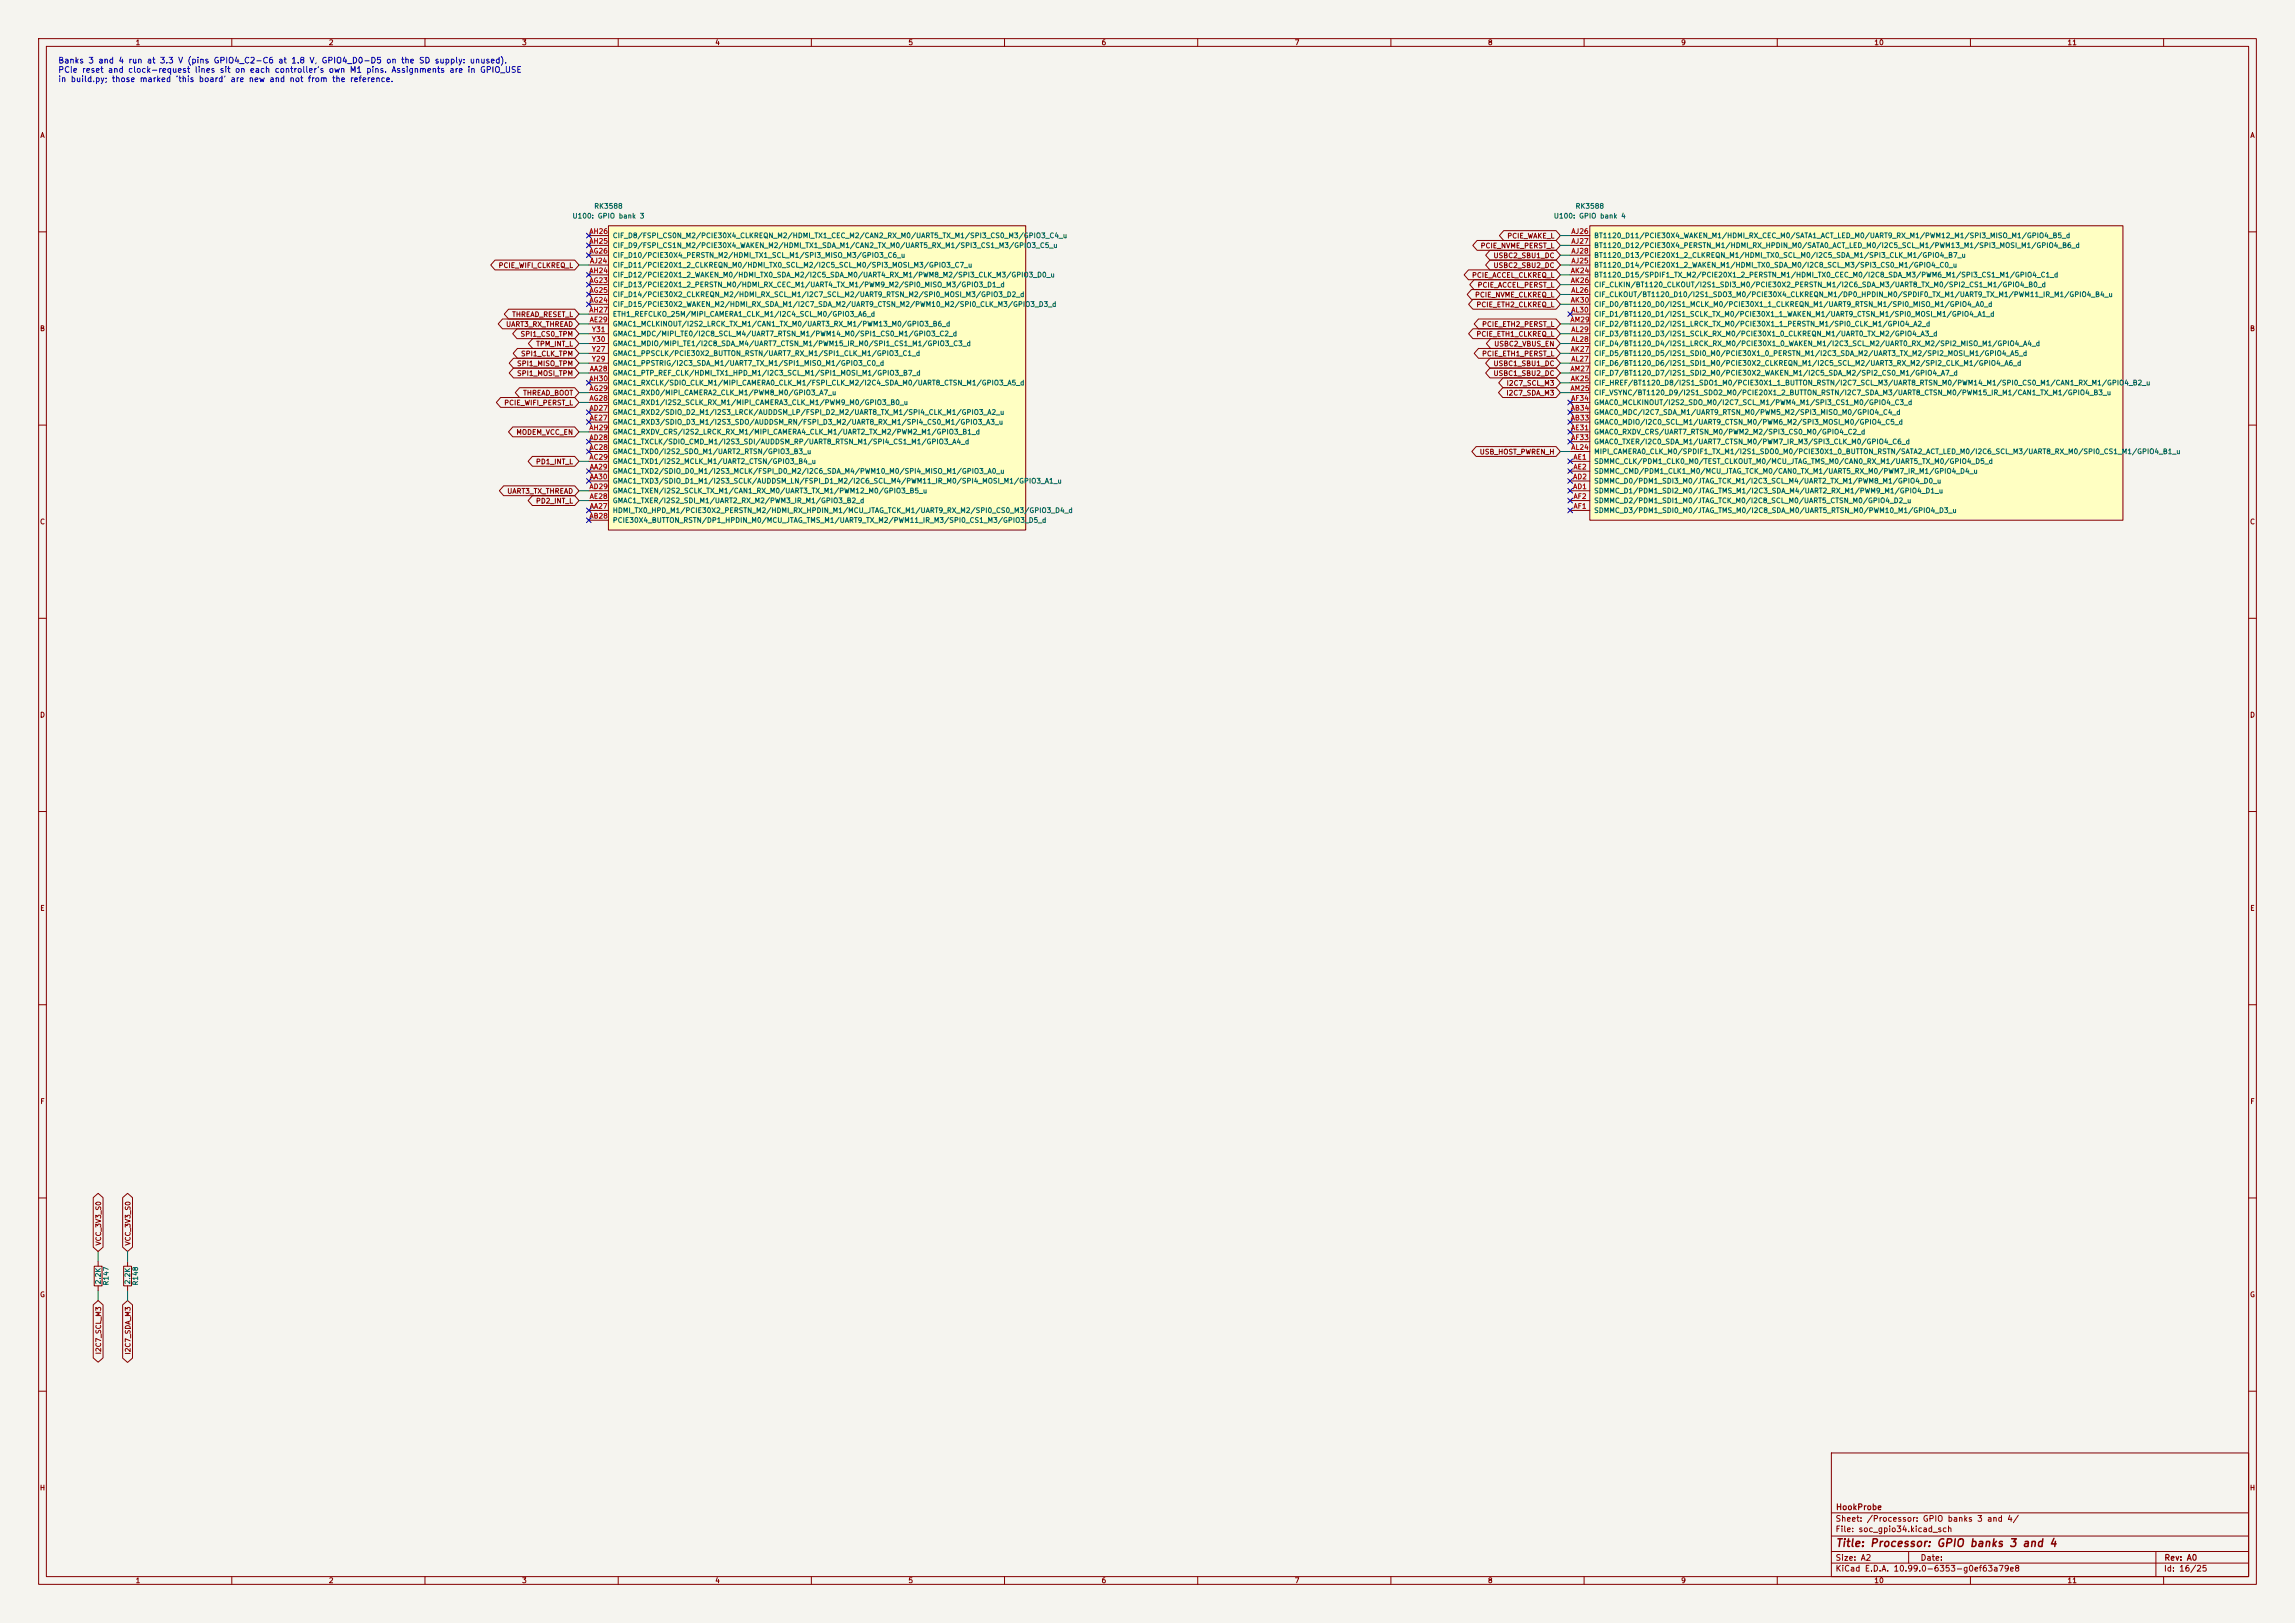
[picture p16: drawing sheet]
<svg xmlns="http://www.w3.org/2000/svg" width="594mm" height="420mm" viewBox="0 0 594 420" stroke-linecap="round" stroke-linejoin="round" font-family="sans-serif">
<defs><g id="words">
<text font-size="2" fill="#840000" x="475" y="400.8">Title: Processor: GPIO banks 3 and 4</text>
<g font-size="1.5" fill="#0000c2">
<text x="15" y="16.8">Banks 3 and 4 run at 3.3 V (pins GPIO4_C2-C6 at 1.8 V, GPIO4_D0-D5 on the SD supply: unused).</text>
<text x="15" y="19.2">PCIe reset and clock-request lines sit on each controller's own M1 pins. Assignments are in GPIO_USE</text>
<text x="15" y="21.6">in build.py; those marked 'this board' are new and not from the reference.</text>
</g>
<g font-size="1.5" fill="#840000">
<text x="475" y="394.1">Sheet: /Processor: GPIO banks 3 and 4/</text>
<text x="475.1" y="391.1">HookProbe</text>
<text x="475" y="396.8">File: soc_gpio34.kicad_sch</text>
<text x="475" y="407">KiCad E.D.A. 10.99.0-6353-g0ef63a79e8</text>
<text x="475" y="404.2">Size: A2</text>
<text x="497" y="404.2">Date:</text>
<text x="560" y="407">Id: 16/25</text>
<text x="560.1" y="404.2">Rev: A0</text>
</g>
<g font-size="1.3" fill="#840000">
<text x="35" y="12">1</text>
<text x="85" y="12">2</text>
<text x="135" y="12">3</text>
<text x="185" y="12">4</text>
<text x="235" y="12">5</text>
<text x="285" y="12">6</text>
<text x="335" y="12">7</text>
<text x="385" y="12">8</text>
<text x="435" y="12">9</text>
<text x="485" y="12">10</text>
<text x="535" y="12">11</text>
<text x="10.3" y="36">A</text>
<text x="582.3" y="36">A</text>
<text x="383.1" y="64.6">PCIE_NVME_PERST_L</text>
<text x="390" y="62">PCIE_WAKE_L</text>
<text x="128.9" y="69.6">PCIE_WIFI_CLKREQ_L</text>
<text x="386.4" y="67.1">USBC2_SBU1_DC</text>
<text x="386.4" y="69.6">USBC2_SBU2_DC</text>
<text x="380.9" y="72.2">PCIE_ACCEL_CLKREQ_L</text>
<text x="381.6" y="77.3">PCIE_NVME_CLKREQ_L</text>
<text x="382.3" y="74.7">PCIE_ACCEL_PERST_L</text>
<text x="132.4" y="82.3">THREAD_RESET_L</text>
<text x="382" y="79.8">PCIE_ETH2_CLKREQ_L</text>
<text x="10.2" y="86">B</text>
<text x="130.8" y="84.9">UART3_RX_THREAD</text>
<text x="134.6" y="87.4">SPI1_CS0_TPM</text>
<text x="138.6" y="90">TPM_INT_L</text>
<text x="382" y="87.4">PCIE_ETH1_CLKREQ_L</text>
<text x="383.5" y="84.9">PCIE_ETH2_PERST_L</text>
<text x="386.6" y="90">USBC2_VBUS_EN</text>
<text x="582.2" y="86">B</text>
<text x="133.7" y="95">SPI1_MISO_TPM</text>
<text x="134.7" y="92.5">SPI1_CLK_TPM</text>
<text x="383.5" y="92.5">PCIE_ETH1_PERST_L</text>
<text x="386.4" y="95">USBC1_SBU1_DC</text>
<text x="133.7" y="97.6">SPI1_MOSI_TPM</text>
<text x="386.4" y="97.6">USBC1_SBU2_DC</text>
<text x="389.8" y="100.1">I2C7_SCL_M3</text>
<text x="130.4" y="105.2">PCIE_WIFI_PERST_L</text>
<text x="135.3" y="102.7">THREAD_BOOT</text>
<text x="389.7" y="102.7">I2C7_SDA_M3</text>
<text x="133.5" y="112.8">MODEM_VCC_EN</text>
<text x="382.9" y="117.9">USB_HOST_PWREN_H</text>
<text x="138.6" y="120.4">PD1_INT_L</text>
<text x="131.1" y="128.1">UART3_TX_THREAD</text>
<text x="138.6" y="130.6">PD2_INT_L</text>
<text x="10.2" y="136">C</text>
<text x="582.2" y="136">C</text>
<text x="10.2" y="186">D</text>
<text x="582.2" y="186">D</text>
<text x="10.3" y="236">E</text>
<text x="582.3" y="236">E</text>
<text x="10.3" y="286">F</text>
<text x="582.3" y="286">F</text>
<text x="26.5" y="322.4" transform="rotate(-90 26.5 322.4)">VCC_3V3_S0</text>
<text x="34.1" y="322.4" transform="rotate(-90 34.1 322.4)">VCC_3V3_S0</text>
<text x="10.2" y="336">G</text>
<text x="582.2" y="336">G</text>
<text x="26.5" y="350.6" transform="rotate(-90 26.5 350.6)">I2C7_SCL_M3</text>
<text x="34.1" y="350.7" transform="rotate(-90 34.1 350.7)">I2C7_SDA_M3</text>
<text x="10.2" y="386">H</text>
<text x="582.2" y="386">H</text>
<text x="35" y="410">1</text>
<text x="85" y="410">2</text>
<text x="135" y="410">3</text>
<text x="185" y="410">4</text>
<text x="235" y="410">5</text>
<text x="285" y="410">6</text>
<text x="335" y="410">7</text>
<text x="385" y="410">8</text>
<text x="435" y="410">9</text>
<text x="485" y="410">10</text>
<text x="535" y="410">11</text>
</g>
<g font-size="1.3" fill="#006464">
<text x="148" y="56.8">U100: GPIO bank 3</text>
<text x="153.7" y="54.3">RK3588</text>
<text x="402" y="56.8">U100: GPIO bank 4</text>
<text x="407.7" y="54.3">RK3588</text>
<text x="158.5" y="64.5">CIF_D9/FSPI_CS1N_M2/PCIE30X4_WAKEN_M2/HDMI_TX1_SDA_M1/CAN2_TX_M0/UART5_RX_M1/SPI3_CS1_M3/GPIO3_C5_u</text>
<text x="158.5" y="61.9">CIF_D8/FSPI_CS0N_M2/PCIE30X4_CLKREQN_M2/HDMI_TX1_CEC_M2/CAN2_RX_M0/UART5_TX_M1/SPI3_CS0_M3/GPIO3_C4_u</text>
<text x="412.5" y="61.9">BT1120_D11/PCIE30X4_WAKEN_M1/HDMI_RX_CEC_M0/SATA1_ACT_LED_M0/UART9_RX_M1/PWM12_M1/SPI3_MISO_M1/GPIO4_B5_d</text>
<text x="412.5" y="64.5">BT1120_D12/PCIE30X4_PERSTN_M1/HDMI_RX_HPDIN_M0/SATA0_ACT_LED_M0/I2C5_SCL_M1/PWM13_M1/SPI3_MOSI_M1/GPIO4_B6_d</text>
<text x="158.5" y="67">CIF_D10/PCIE30X4_PERSTN_M2/HDMI_TX1_SCL_M1/SPI3_MISO_M3/GPIO3_C6_u</text>
<text x="158.5" y="69.5">CIF_D11/PCIE20X1_2_CLKREQN_M0/HDMI_TX0_SCL_M2/I2C5_SCL_M0/SPI3_MOSI_M3/GPIO3_C7_u</text>
<text x="412.5" y="69.5">BT1120_D14/PCIE20X1_2_WAKEN_M1/HDMI_TX0_SDA_M0/I2C8_SCL_M3/SPI3_CS0_M1/GPIO4_C0_u</text>
<text x="412.5" y="67">BT1120_D13/PCIE20X1_2_CLKREQN_M1/HDMI_TX0_SCL_M0/I2C5_SDA_M1/SPI3_CLK_M1/GPIO4_B7_u</text>
<text x="158.5" y="74.6">CIF_D13/PCIE20X1_2_PERSTN_M0/HDMI_RX_CEC_M1/UART4_TX_M1/PWM9_M2/SPI0_MISO_M3/GPIO3_D1_d</text>
<text x="158.5" y="77.2">CIF_D14/PCIE30X2_CLKREQN_M2/HDMI_RX_SCL_M1/I2C7_SCL_M2/UART9_RTSN_M2/SPI0_MOSI_M3/GPIO3_D2_d</text>
<text x="158.5" y="72.1">CIF_D12/PCIE20X1_2_WAKEN_M0/HDMI_TX0_SDA_M2/I2C5_SDA_M0/UART4_RX_M1/PWM8_M2/SPI3_CLK_M3/GPIO3_D0_u</text>
<text x="412.5" y="72.1">BT1120_D15/SPDIF1_TX_M2/PCIE20X1_2_PERSTN_M1/HDMI_TX0_CEC_M0/I2C8_SDA_M3/PWM6_M1/SPI3_CS1_M1/GPIO4_C1_d</text>
<text x="412.5" y="74.6">CIF_CLKIN/BT1120_CLKOUT/I2S1_SDI3_M0/PCIE30X2_PERSTN_M1/I2C6_SDA_M3/UART8_TX_M0/SPI2_CS1_M1/GPIO4_B0_d</text>
<text x="412.5" y="77.2">CIF_CLKOUT/BT1120_D10/I2S1_SDO3_M0/PCIE30X4_CLKREQN_M1/DP0_HPDIN_M0/SPDIF0_TX_M1/UART9_TX_M1/PWM11_IR_M1/GPIO4_B4_u</text>
<text x="158.5" y="79.7">CIF_D15/PCIE30X2_WAKEN_M2/HDMI_RX_SDA_M1/I2C7_SDA_M2/UART9_CTSN_M2/PWM10_M2/SPI0_CLK_M3/GPIO3_D3_d</text>
<text x="158.5" y="82.2">ETH1_REFCLKO_25M/MIPI_CAMERA1_CLK_M1/I2C4_SCL_M0/GPIO3_A6_d</text>
<text x="412.5" y="79.7">CIF_D0/BT1120_D0/I2S1_MCLK_M0/PCIE30X1_1_CLKREQN_M1/UART9_RTSN_M1/SPI0_MISO_M1/GPIO4_A0_d</text>
<text x="412.5" y="82.2">CIF_D1/BT1120_D1/I2S1_SCLK_TX_M0/PCIE30X1_1_WAKEN_M1/UART9_CTSN_M1/SPI0_MOSI_M1/GPIO4_A1_d</text>
<text x="158.5" y="84.8">GMAC1_MCLKINOUT/I2S2_LRCK_TX_M1/CAN1_TX_M0/UART3_RX_M1/PWM13_M0/GPIO3_B6_d</text>
<text x="158.5" y="89.9">GMAC1_MDIO/MIPI_TE1/I2C8_SDA_M4/UART7_CTSN_M1/PWM15_IR_M0/SPI1_CS1_M1/GPIO3_C3_d</text>
<text x="158.5" y="87.3">GMAC1_MDC/MIPI_TE0/I2C8_SCL_M4/UART7_RTSN_M1/PWM14_M0/SPI1_CS0_M1/GPIO3_C2_d</text>
<text x="412.5" y="89.9">CIF_D4/BT1120_D4/I2S1_LRCK_RX_M0/PCIE30X1_0_WAKEN_M1/I2C3_SCL_M2/UART0_RX_M2/SPI2_MISO_M1/GPIO4_A4_d</text>
<text x="412.5" y="87.3">CIF_D3/BT1120_D3/I2S1_SCLK_RX_M0/PCIE30X1_0_CLKREQN_M1/UART0_TX_M2/GPIO4_A3_d</text>
<text x="412.5" y="84.8">CIF_D2/BT1120_D2/I2S1_LRCK_TX_M0/PCIE30X1_1_PERSTN_M1/SPI0_CLK_M1/GPIO4_A2_d</text>
<text x="158.5" y="92.4">GMAC1_PPSCLK/PCIE30X2_BUTTON_RSTN/UART7_RX_M1/SPI1_CLK_M1/GPIO3_C1_d</text>
<text x="158.5" y="94.9">GMAC1_PPSTRIG/I2C3_SDA_M1/UART7_TX_M1/SPI1_MISO_M1/GPIO3_C0_d</text>
<text x="412.5" y="92.4">CIF_D5/BT1120_D5/I2S1_SDI0_M0/PCIE30X1_0_PERSTN_M1/I2C3_SDA_M2/UART3_TX_M2/SPI2_MOSI_M1/GPIO4_A5_d</text>
<text x="412.5" y="94.9">CIF_D6/BT1120_D6/I2S1_SDI1_M0/PCIE30X2_CLKREQN_M1/I2C5_SCL_M2/UART3_RX_M2/SPI2_CLK_M1/GPIO4_A6_d</text>
<text x="158.5" y="97.5">GMAC1_PTP_REF_CLK/HDMI_TX1_HPD_M1/I2C3_SCL_M1/SPI1_MOSI_M1/GPIO3_B7_d</text>
<text x="158.5" y="100">GMAC1_RXCLK/SDIO_CLK_M1/MIPI_CAMERA0_CLK_M1/FSPI_CLK_M2/I2C4_SDA_M0/UART8_CTSN_M1/GPIO3_A5_d</text>
<text x="412.5" y="100">CIF_HREF/BT1120_D8/I2S1_SDO1_M0/PCIE30X1_1_BUTTON_RSTN/I2C7_SCL_M3/UART8_RTSN_M0/PWM14_M1/SPI0_CS0_M1/CAN1_RX_M1/GPIO4_B2_u</text>
<text x="412.5" y="97.5">CIF_D7/BT1120_D7/I2S1_SDI2_M0/PCIE30X2_WAKEN_M1/I2C5_SDA_M2/SPI2_CS0_M1/GPIO4_A7_d</text>
<text x="158.5" y="107.6">GMAC1_RXD2/SDIO_D2_M1/I2S3_LRCK/AUDDSM_LP/FSPI_D2_M2/UART8_TX_M1/SPI4_CLK_M1/GPIO3_A2_u</text>
<text x="158.5" y="105.1">GMAC1_RXD1/I2S2_SCLK_RX_M1/MIPI_CAMERA3_CLK_M1/PWM9_M0/GPIO3_B0_u</text>
<text x="158.5" y="102.6">GMAC1_RXD0/MIPI_CAMERA2_CLK_M1/PWM8_M0/GPIO3_A7_u</text>
<text x="412.5" y="107.6">GMAC0_MDC/I2C7_SDA_M1/UART9_RTSN_M0/PWM5_M2/SPI3_MISO_M0/GPIO4_C4_d</text>
<text x="412.5" y="105.1">GMAC0_MCLKINOUT/I2S2_SDO_M0/I2C7_SCL_M1/PWM4_M1/SPI3_CS1_M0/GPIO4_C3_d</text>
<text x="412.5" y="102.6">CIF_VSYNC/BT1120_D9/I2S1_SDO2_M0/PCIE20X1_2_BUTTON_RSTN/I2C7_SDA_M3/UART8_CTSN_M0/PWM15_IR_M1/CAN1_TX_M1/GPIO4_B3_u</text>
<text x="158.5" y="110.2">GMAC1_RXD3/SDIO_D3_M1/I2S3_SDO/AUDDSM_RN/FSPI_D3_M2/UART8_RX_M1/SPI4_CS0_M1/GPIO3_A3_u</text>
<text x="158.5" y="112.7">GMAC1_RXDV_CRS/I2S2_LRCK_RX_M1/MIPI_CAMERA4_CLK_M1/UART2_TX_M2/PWM2_M1/GPIO3_B1_d</text>
<text x="412.5" y="110.2">GMAC0_MDIO/I2C0_SCL_M1/UART9_CTSN_M0/PWM6_M2/SPI3_MOSI_M0/GPIO4_C5_d</text>
<text x="412.5" y="112.7">GMAC0_RXDV_CRS/UART7_RTSN_M0/PWM2_M2/SPI3_CS0_M0/GPIO4_C2_d</text>
<text x="158.5" y="117.8">GMAC1_TXD0/I2S2_SDO_M1/UART2_RTSN/GPIO3_B3_u</text>
<text x="158.5" y="115.3">GMAC1_TXCLK/SDIO_CMD_M1/I2S3_SDI/AUDDSM_RP/UART8_RTSN_M1/SPI4_CS1_M1/GPIO3_A4_d</text>
<text x="412.5" y="115.3">GMAC0_TXER/I2C0_SDA_M1/UART7_CTSN_M0/PWM7_IR_M3/SPI3_CLK_M0/GPIO4_C6_d</text>
<text x="412.5" y="117.8">MIPI_CAMERA0_CLK_M0/SPDIF1_TX_M1/I2S1_SDO0_M0/PCIE30X1_0_BUTTON_RSTN/SATA2_ACT_LED_M0/I2C6_SCL_M3/UART8_RX_M0/SPI0_CS1_M1/GPIO4_B1_u</text>
<text x="158.5" y="122.9">GMAC1_TXD2/SDIO_D0_M1/I2S3_MCLK/FSPI_D0_M2/I2C6_SDA_M4/PWM10_M0/SPI4_MISO_M1/GPIO3_A0_u</text>
<text x="158.5" y="125.4">GMAC1_TXD3/SDIO_D1_M1/I2S3_SCLK/AUDDSM_LN/FSPI_D1_M2/I2C6_SCL_M4/PWM11_IR_M0/SPI4_MOSI_M1/GPIO3_A1_u</text>
<text x="158.5" y="120.3">GMAC1_TXD1/I2S2_MCLK_M1/UART2_CTSN/GPIO3_B4_u</text>
<text x="412.5" y="125.4">SDMMC_D0/PDM1_SDI3_M0/JTAG_TCK_M1/I2C3_SCL_M4/UART2_TX_M1/PWM8_M1/GPIO4_D0_u</text>
<text x="412.5" y="120.3">SDMMC_CLK/PDM1_CLK0_M0/TEST_CLKOUT_M0/MCU_JTAG_TMS_M0/CAN0_RX_M1/UART5_TX_M0/GPIO4_D5_d</text>
<text x="412.5" y="122.9">SDMMC_CMD/PDM1_CLK1_M0/MCU_JTAG_TCK_M0/CAN0_TX_M1/UART5_RX_M0/PWM7_IR_M1/GPIO4_D4_u</text>
<text x="158.5" y="128">GMAC1_TXEN/I2S2_SCLK_TX_M1/CAN1_RX_M0/UART3_TX_M1/PWM12_M0/GPIO3_B5_u</text>
<text x="158.5" y="130.5">GMAC1_TXER/I2S2_SDI_M1/UART2_RX_M2/PWM3_IR_M1/GPIO3_B2_d</text>
<text x="412.5" y="128">SDMMC_D1/PDM1_SDI2_M0/JTAG_TMS_M1/I2C3_SDA_M4/UART2_RX_M1/PWM9_M1/GPIO4_D1_u</text>
<text x="412.5" y="130.5">SDMMC_D2/PDM1_SDI1_M0/JTAG_TCK_M0/I2C8_SCL_M0/UART5_CTSN_M0/GPIO4_D2_u</text>
<text x="158.5" y="133">HDMI_TX0_HPD_M1/PCIE30X2_PERSTN_M2/HDMI_RX_HPDIN_M1/MCU_JTAG_TCK_M1/UART9_RX_M2/SPI0_CS0_M3/GPIO3_D4_d</text>
<text x="158.5" y="135.6">PCIE30X4_BUTTON_RSTN/DP1_HPDIN_M0/MCU_JTAG_TMS_M1/UART9_TX_M2/PWM11_IR_M3/SPI0_CS1_M3/GPIO3_D5_d</text>
<text x="412.5" y="133">SDMMC_D3/PDM1_SDI0_M0/JTAG_TMS_M0/I2C8_SDA_M0/UART5_RTSN_M0/PWM10_M1/GPIO4_D3_u</text>
<text x="26.4" y="332.5" transform="rotate(-90 26.4 332.5)">2.2K</text>
<text x="28.4" y="332.8" transform="rotate(-90 28.4 332.8)">R147</text>
<text x="34" y="332.5" transform="rotate(-90 34 332.5)">2.2K</text>
<text x="36" y="332.8" transform="rotate(-90 36 332.8)">R148</text>
</g>
<g font-size="1.3" fill="#a90000">
<text x="152.4" y="63.4">AH25</text>
<text x="152.4" y="60.8">AH26</text>
<text x="152.4" y="65.9">AG26</text>
<text x="406.6" y="60.8">AJ26</text>
<text x="406.6" y="63.4">AJ27</text>
<text x="406.6" y="65.9">AJ28</text>
<text x="152.4" y="71">AH24</text>
<text x="152.6" y="68.4">AJ24</text>
<text x="406.4" y="71">AK24</text>
<text x="406.6" y="68.4">AJ25</text>
<text x="152.4" y="73.5">AG23</text>
<text x="152.4" y="76.1">AG25</text>
<text x="406.4" y="73.5">AK26</text>
<text x="406.5" y="76.1">AL26</text>
<text x="152.4" y="81.1">AH27</text>
<text x="152.4" y="78.6">AG24</text>
<text x="152.5" y="83.7">AE29</text>
<text x="406.3" y="83.7">AM29</text>
<text x="406.4" y="78.6">AK30</text>
<text x="406.5" y="81.1">AL30</text>
<text x="153.1" y="88.8">Y30</text>
<text x="153.1" y="86.2">Y31</text>
<text x="406.5" y="88.8">AL28</text>
<text x="406.5" y="86.2">AL29</text>
<text x="153.1" y="91.3">Y27</text>
<text x="153.1" y="93.8">Y29</text>
<text x="406.4" y="91.3">AK27</text>
<text x="406.5" y="93.8">AL27</text>
<text x="152.4" y="98.9">AH30</text>
<text x="152.4" y="101.5">AG29</text>
<text x="152.5" y="96.4">AA28</text>
<text x="406.3" y="101.5">AM25</text>
<text x="406.3" y="96.4">AM27</text>
<text x="406.4" y="98.9">AK25</text>
<text x="152.4" y="106.5">AD27</text>
<text x="152.4" y="104">AG28</text>
<text x="406.4" y="106.5">AB34</text>
<text x="406.5" y="104">AF34</text>
<text x="152.4" y="111.6">AH29</text>
<text x="152.5" y="109.1">AE27</text>
<text x="406.4" y="109.1">AB33</text>
<text x="406.5" y="111.6">AE31</text>
<text x="152.4" y="116.7">AC28</text>
<text x="152.4" y="119.2">AC29</text>
<text x="152.4" y="114.2">AD28</text>
<text x="406.5" y="114.2">AF33</text>
<text x="406.5" y="116.7">AL24</text>
<text x="407.1" y="119.2">AE1</text>
<text x="152.5" y="121.8">AA29</text>
<text x="152.5" y="124.3">AA30</text>
<text x="407" y="124.3">AD2</text>
<text x="407.1" y="121.8">AE2</text>
<text x="152.4" y="126.9">AD29</text>
<text x="152.5" y="129.4">AE28</text>
<text x="152.5" y="131.9">AA27</text>
<text x="407" y="126.9">AD1</text>
<text x="407.1" y="131.9">AF1</text>
<text x="407.1" y="129.4">AF2</text>
<text x="152.4" y="134.5">AB28</text>
</g>
</g></defs>
<path d="M0 0h594v420h-594z" fill="#f5f4ef" stroke="#f5f4ef" stroke-width=".26"/>
<g fill="none" stroke="#840000" stroke-width=".26">
<path d="M10 10h574v400h-574zM12 12h570v396h-570zM60 10v2M110 10v2M160 10v2M210 10v2M260 10v2M310 10v2M360 10v2M410 10v2M460 10v2M510 10v2"/>
<path d="M560 10v2M10 60h2M582 60h2M10 110h2M582 110h2M10 160h2M582 160h2M10 210h2M582 210h2M10 260h2M582 260h2M10 310h2"/>
<path d="M582 310h2M24.4 327.7h2v5h-2zM25.4 326.4v1.3M25.4 332.7v1.3M10 360h2M474 376h108v32h-108zM582 360h2M474 397.5h108M474 391.5h108M60 408v2M110 408v2M160 408v2"/>
<path d="M210 408v2M260 408v2M310 408v2M360 408v2M410 408v2M460 408v2M474 404.5h108M474 401.5h108M494 401.5v3M510 408v2M558 401.5v6.5M560 408v2"/>
</g>
<path d="M411.5 58.4h138v76.2h-138z" fill="#ffffc2"/>
<g fill="none" stroke="#840000" stroke-width=".26">
<path d="M411.5 58.4h138v76.2h-138zM406.4 68.6h5.1M406.4 61h5.1M406.4 63.5h5.1M406.4 66h5.1M406.4 71.1h5.1M406.4 73.7h5.1M406.4 78.7h5.1M406.4 76.2h5.1M406.4 99.1h5.1M406.4 91.4h5.1M406.4 94h5.1"/>
<path d="M406.4 88.9h5.1M406.4 86.4h5.1M406.4 81.3h5.1M406.4 96.5h5.1M406.4 83.8h5.1M406.4 109.2h5.1M406.4 106.7h5.1M406.4 119.4h5.1M406.4 111.8h5.1M406.4 114.3h5.1M406.4 104.1h5.1M406.4 116.8h5.1"/>
<path d="M406.4 101.6h5.1M406.4 127h5.1M406.4 124.5h5.1M406.4 121.9h5.1M406.4 132.1h5.1M406.4 129.5h5.1"/>
</g>
<path d="M157.5 58.4h108v78.8h-108z" fill="#ffffc2"/>
<g fill="none" stroke="#840000" stroke-width=".26">
<path d="M157.5 58.4h108v78.8h-108zM389.2 59.7h13.5l1.2 1.3-1.2 1.2h-13.5l-1.1-1.2zM128.1 67.3h20.6l1.2 1.3-1.2 1.3h-20.6l-1.1-1.3zM152.4 73.7h5.1M152.4 78.7h5.1M152.4 76.2h5.1M152.4 66h5.1M152.4 71.1h5.1M152.4 63.5h5.1M152.4 61h5.1M152.4 68.6h5.1M380.1 69.8h22.6l1.2 1.3-1.2 1.3h-22.6l-1.1-1.3z"/>
<path d="M380.9 74.9h21.8l1.2 1.3-1.2 1.3h-21.8l-1.2-1.3zM381.2 77.5h21.5l1.2 1.2-1.2 1.3h-21.5l-1.1-1.3zM381.5 72.4h21.2l1.2 1.3-1.2 1.2h-21.2l-1.1-1.2zM382.3 62.2h20.4l1.2 1.3-1.2 1.3h-20.4l-1.1-1.3zM385.6 64.8h17.1l1.2 1.2-1.2 1.3h-17.1l-1.1-1.3zM385.6 67.3h17.1l1.2 1.3-1.2 1.3h-17.1l-1.1-1.3zM130.1 82.5h18.6l1.2 1.3-1.2 1.3h-18.6l-1.2-1.3zM131.6 80h17.1l1.2 1.3-1.2 1.3h-17.1l-1.1-1.3zM132.9 95.2h15.8l1.2 1.3-1.2 1.3h-15.8l-1.1-1.3zM132.9 92.7h15.8l1.2 1.3-1.2 1.3h-15.8l-1.1-1.3zM133.8 85.1h14.9l1.2 1.3-1.2 1.2h-14.9l-1.1-1.2zM133.9 90.2h14.8l1.2 1.2-1.2 1.3h-14.8l-1.1-1.3z"/>
<path d="M137.9 87.6h10.8l1.2 1.3-1.2 1.3h-10.8l-1.2-1.3zM152.4 96.5h5.1M152.4 83.8h5.1M152.4 81.3h5.1M152.4 99.1h5.1M152.4 91.4h5.1M152.4 94h5.1M152.4 88.9h5.1M152.4 86.4h5.1M381.2 85.1h21.5l1.2 1.3-1.2 1.2h-21.5l-1.1-1.2zM382.7 90.2h20l1.2 1.2-1.2 1.3h-20l-1.1-1.3zM382.7 82.5h20l1.2 1.3-1.2 1.3h-20l-1.1-1.3z"/>
<path d="M385.6 92.7h17.1l1.2 1.3-1.2 1.3h-17.1l-1.1-1.3zM385.6 95.2h17.1l1.2 1.3-1.2 1.3h-17.1l-1.1-1.3zM385.8 87.6h16.9l1.2 1.3-1.2 1.3h-16.9l-1.1-1.3zM389 97.8h13.7l1.2 1.3-1.2 1.2h-13.7l-1.1-1.2zM129.6 102.9h19.1l1.2 1.2-1.2 1.3h-19.1l-1.1-1.3zM132.7 110.5h16l1.2 1.3-1.2 1.2h-16l-1.1-1.2zM134.5 100.3h14.2l1.2 1.3-1.2 1.3h-14.2l-1.1-1.3zM137.8 118.1h10.9l1.2 1.3-1.2 1.3h-10.9l-1.1-1.3zM152.4 116.8h5.1M152.4 119.4h5.1M152.4 106.7h5.1M152.4 114.3h5.1"/>
<path d="M152.4 109.2h5.1M152.4 104.1h5.1M152.4 101.6h5.1M152.4 111.8h5.1M382.1 115.6h20.6l1.2 1.2-1.2 1.3h-20.6l-1.1-1.3zM389 100.3h13.7l1.2 1.3-1.2 1.3h-13.7l-1.2-1.3zM130.4 125.7h18.3l1.2 1.3-1.2 1.3h-18.3l-1.2-1.3zM137.8 128.3h10.9l1.2 1.2-1.2 1.3h-10.9l-1.1-1.3zM152.4 132.1h5.1M152.4 121.9h5.1M152.4 124.5h5.1M152.4 134.6h5.1"/>
<path d="M152.4 127h5.1M152.4 129.5h5.1M24.1 309.9l1.3-1.1 1.3 1.1v12.8l-1.3 1.2-1.3-1.2zM31.7 309.9l1.3-1.1 1.3 1.1v12.8l-1.3 1.2-1.3-1.2zM24.1 337.7l1.3-1.1 1.3 1.1v13.7l-1.3 1.1-1.3-1.1zM31.7 337.7l1.3-1.1 1.3 1.1v13.8l-1.3 1.1-1.3-1.1zM32 327.7h2v5h-2zM33 326.4v1.3M33 332.7v1.3"/>
</g>
<g fill="none" stroke="#009600" stroke-width=".26">
<path d="M149.9 68.6h2.5M403.9 68.6h2.5M403.9 78.7h2.5M403.9 76.2h2.5M403.9 73.7h2.5M403.9 71.1h2.5M403.9 66h2.5M403.9 63.5h2.5M403.9 61h2.5M149.9 91.4h2.5M149.9 94h2.5M149.9 88.9h2.5"/>
<path d="M149.9 96.5h2.5M149.9 83.8h2.5M149.9 86.4h2.5M149.9 81.3h2.5M403.9 91.4h2.5M403.9 94h2.5M403.9 88.9h2.5M403.9 96.5h2.5M403.9 99.1h2.5M403.9 83.8h2.5M403.9 86.4h2.5M149.9 104.1h2.5"/>
<path d="M149.9 101.6h2.5M149.9 111.8h2.5M149.9 119.4h2.5M403.9 101.6h2.5M403.9 116.8h2.5M149.9 127h2.5M149.9 129.5h2.5M25.4 323.9v2.5M25.4 334v2.6M33 323.9v2.5M33 334v2.6"/>
</g>
<g fill="none" stroke="#000084" stroke-width=".26">
<path d="M151.8 78.1l1.2 1.2M151.8 75.6l1.2 1.2M151.8 73.1l1.2 1.2M151.8 70.5l1.2 1.2M151.8 65.4l1.2 1.2M151.8 62.9l1.2 1.2M151.8 60.4l1.2 1.2M153 78.1l-1.2 1.2M153 75.6l-1.2 1.2M153 73.1l-1.2 1.2M153 70.5l-1.2 1.2M153 65.4l-1.2 1.2"/>
<path d="M153 62.9l-1.2 1.2M153 60.4l-1.2 1.2M151.8 98.5l1.2 1.2M153 98.5l-1.2 1.2M405.8 80.7l1.2 1.2M407 80.7l-1.2 1.2M151.8 116.2l1.2 1.2M151.8 113.7l1.2 1.2M151.8 108.6l1.2 1.2M151.8 106.1l1.2 1.2M153 116.2l-1.2 1.2M153 113.7l-1.2 1.2"/>
<path d="M153 108.6l-1.2 1.2M153 106.1l-1.2 1.2M405.8 103.5l1.2 1.2M405.8 106.1l1.2 1.2M405.8 108.6l1.2 1.2M405.8 111.2l1.2 1.2M405.8 113.7l1.2 1.2M405.8 118.8l1.2 1.2M407 103.5l-1.2 1.2M407 106.1l-1.2 1.2M407 108.6l-1.2 1.2M407 111.2l-1.2 1.2"/>
<path d="M407 113.7l-1.2 1.2M407 118.8l-1.2 1.2M151.8 131.5l1.2 1.2M151.8 123.9l1.2 1.2M151.8 121.3l1.2 1.2M151.8 134l1.2 1.2M153 131.5l-1.2 1.2M153 123.9l-1.2 1.2M153 121.3l-1.2 1.2M153 134l-1.2 1.2M405.8 131.5l1.2 1.2M405.8 128.9l1.2 1.2"/>
<path d="M405.8 121.3l1.2 1.2M405.8 123.9l1.2 1.2M405.8 126.4l1.2 1.2M407 131.5l-1.2 1.2M407 128.9l-1.2 1.2M407 121.3l-1.2 1.2M407 123.9l-1.2 1.2M407 126.4l-1.2 1.2"/>
</g>
<use href="#words"/>
</svg>
